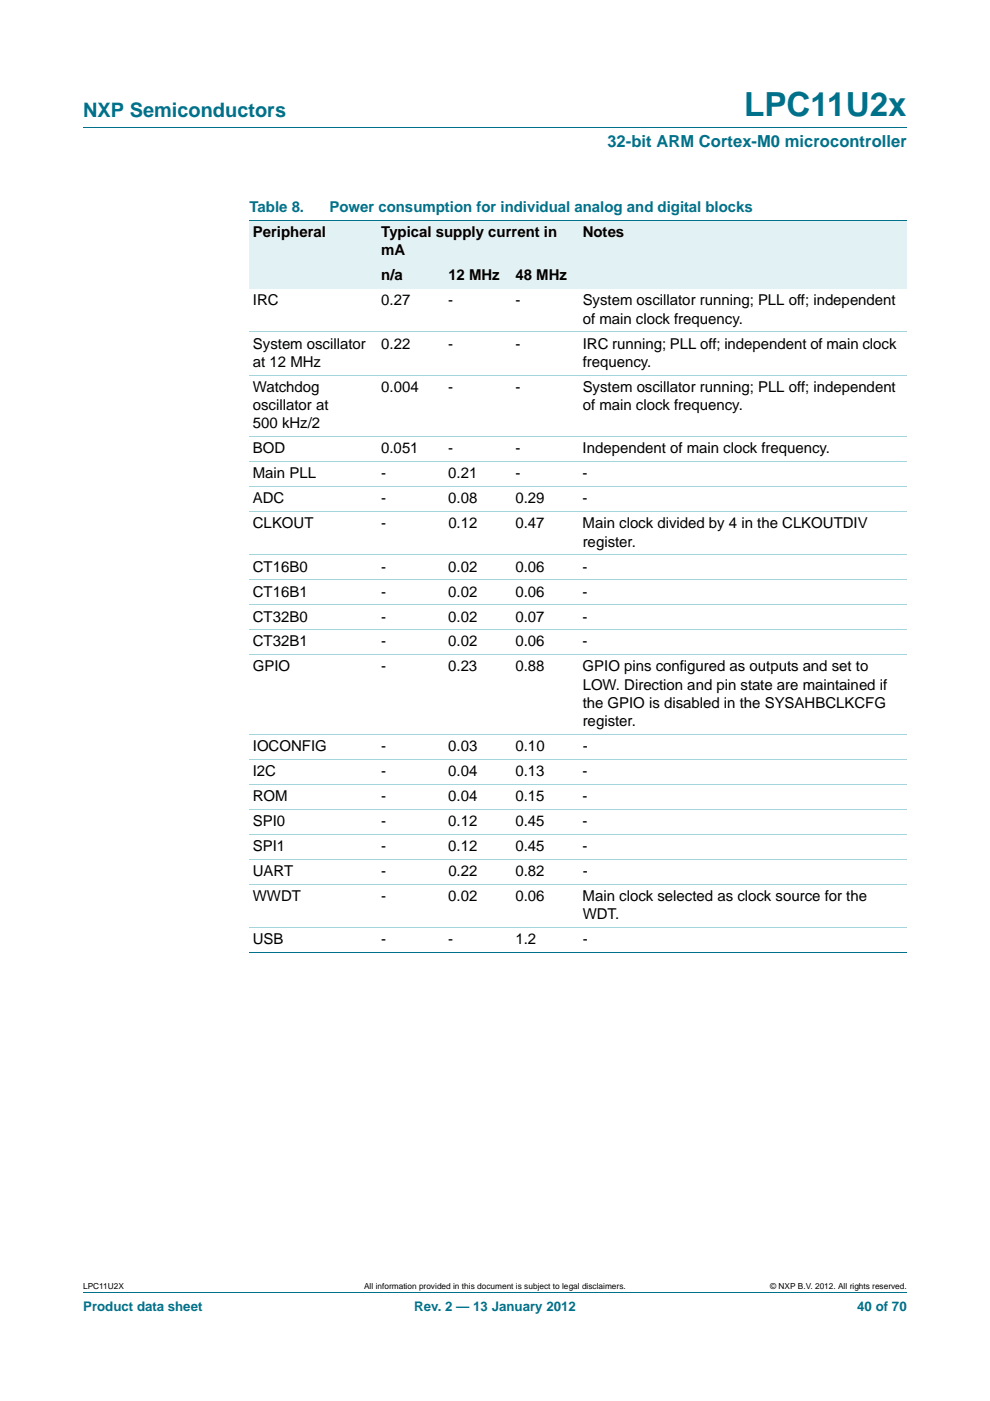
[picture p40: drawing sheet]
<svg xmlns="http://www.w3.org/2000/svg" width="210mm" height="297mm" viewBox="0 0 210 297" stroke-linecap="round" stroke-linejoin="round" font-family="sans-serif">
<defs><g id="words">
<text font-size="7" fill="#00718a" x="157.8" y="24.6">LPC11U2x</text>
<text font-size="4.2" fill="#00718a" x="17.6" y="24.9">NXP Semiconductors</text>
<text font-size="3.5" fill="#00718a" x="128.8" y="31.1">32-bit ARM Cortex-M0 microcontroller</text>
<g font-size="3.2" fill="#00718a">
<text x="52.9" y="45">Table 8.</text>
<text x="69.8" y="45">Power consumption for individual analog and digital blocks</text>
</g>
<g font-size="3.2">
<text x="53.6" y="50.3">Peripheral</text>
<text x="80.8" y="50.3">Typical supply current in</text>
<text x="123.5" y="50.3">Notes</text>
<text x="80.8" y="54.1">mA</text>
<text x="80.8" y="59.4">n/a</text>
<text x="95.1" y="59.4">12 MHz</text>
<text x="109.3" y="59.4">48 MHz</text>
<text x="53.6" y="64.7">IRC</text>
<text x="80.8" y="64.7">0.27</text>
<text x="95.1" y="64.7">-</text>
<text x="109.3" y="64.7">-</text>
<text x="123.5" y="64.7">System oscillator running; PLL off; independent</text>
<text x="123.6" y="68.6">of main clock frequency.</text>
<text x="53.6" y="73.9">System oscillator</text>
<text x="53.6" y="77.8">at 12 MHz</text>
<text x="80.8" y="73.9">0.22</text>
<text x="95.1" y="73.9">-</text>
<text x="109.3" y="73.9">-</text>
<text x="123.5" y="73.9">IRC running; PLL off; independent of main clock</text>
<text x="123.5" y="77.8">frequency.</text>
<text x="53.6" y="83.1">Watchdog</text>
<text x="80.8" y="83.1">0.004</text>
<text x="95.1" y="83.1">-</text>
<text x="109.3" y="83.1">-</text>
<text x="123.5" y="83.1">System oscillator running; PLL off; independent</text>
<text x="53.6" y="87">oscillator at</text>
<text x="123.5" y="87">of main clock frequency.</text>
<text x="53.6" y="90.8">500 kHz/2</text>
<text x="53.6" y="96.1">BOD</text>
<text x="53.6" y="101.4">Main PLL</text>
<text x="80.8" y="96.1">0.051</text>
<text x="80.8" y="101.4">-</text>
<text x="95" y="96.1">-</text>
<text x="95" y="101.4">0.21</text>
<text x="109.3" y="101.4">-</text>
<text x="109.3" y="96.1">-</text>
<text x="123.5" y="101.4">-</text>
<text x="123.5" y="96.1">Independent of main clock frequency.</text>
<text x="53.6" y="106.7">ADC</text>
<text x="80.8" y="106.7">-</text>
<text x="95.1" y="106.7">0.08</text>
<text x="109.3" y="106.7">0.29</text>
<text x="123.5" y="106.7">-</text>
<text x="53.6" y="112">CLKOUT</text>
<text x="80.8" y="112">-</text>
<text x="95.1" y="112">0.12</text>
<text x="109.3" y="112">0.47</text>
<text x="123.5" y="112">Main clock divided by 4 in the CLKOUTDIV</text>
<text x="123.5" y="115.9">register.</text>
<text x="53.6" y="121.2">CT16B0</text>
<text x="80.8" y="121.2">-</text>
<text x="95.1" y="121.2">0.02</text>
<text x="109.3" y="121.2">0.06</text>
<text x="123.5" y="121.2">-</text>
<text x="53.6" y="126.5">CT16B1</text>
<text x="53.6" y="131.8">CT32B0</text>
<text x="80.8" y="126.5">-</text>
<text x="80.8" y="131.8">-</text>
<text x="95.1" y="126.5">0.02</text>
<text x="95.1" y="131.8">0.02</text>
<text x="109.3" y="126.5">0.06</text>
<text x="109.3" y="131.8">0.07</text>
<text x="123.5" y="126.5">-</text>
<text x="123.5" y="131.8">-</text>
<text x="53.6" y="137.1">CT32B1</text>
<text x="80.8" y="137.1">-</text>
<text x="95.1" y="137.1">0.02</text>
<text x="109.3" y="137.1">0.06</text>
<text x="123.5" y="137.1">-</text>
<text x="53.6" y="142.4">GPIO</text>
<text x="80.8" y="142.4">-</text>
<text x="95" y="142.4">0.23</text>
<text x="109.3" y="142.4">0.88</text>
<text x="123.5" y="142.4">GPIO pins configured as outputs and set to</text>
<text x="123.5" y="146.2">LOW. Direction and pin state are maintained if</text>
<text x="123.5" y="150.1">the GPIO is disabled in the SYSAHBCLKCFG</text>
<text x="123.5" y="154">register.</text>
<text x="53.6" y="159.3">IOCONFIG</text>
<text x="80.8" y="159.3">-</text>
<text x="95" y="159.3">0.03</text>
<text x="109.3" y="159.3">0.10</text>
<text x="123.6" y="159.3">-</text>
<text x="53.6" y="164.6">I2C</text>
<text x="80.8" y="164.6">-</text>
<text x="95" y="164.6">0.04</text>
<text x="109.3" y="164.6">0.13</text>
<text x="123.5" y="164.6">-</text>
<text x="53.6" y="169.9">ROM</text>
<text x="80.8" y="169.9">-</text>
<text x="95" y="169.9">0.04</text>
<text x="109.3" y="169.9">0.15</text>
<text x="123.5" y="169.9">-</text>
<text x="53.6" y="175.2">SPI0</text>
<text x="80.8" y="175.2">-</text>
<text x="95" y="175.2">0.12</text>
<text x="109.3" y="175.2">0.45</text>
<text x="123.5" y="175.2">-</text>
<text x="53.6" y="180.5">SPI1</text>
<text x="53.6" y="185.8">UART</text>
<text x="80.8" y="180.5">-</text>
<text x="80.8" y="185.8">-</text>
<text x="95" y="180.5">0.12</text>
<text x="95.1" y="185.8">0.22</text>
<text x="109.3" y="180.5">0.45</text>
<text x="109.3" y="185.8">0.82</text>
<text x="123.5" y="180.5">-</text>
<text x="123.5" y="185.8">-</text>
<text x="53.6" y="191.1">WWDT</text>
<text x="80.8" y="191.1">-</text>
<text x="95.1" y="191.1">0.02</text>
<text x="109.3" y="191.1">0.06</text>
<text x="123.5" y="191.1">Main clock selected as clock source for the</text>
<text x="123.5" y="194.9">WDT.</text>
<text x="53.6" y="200.2">USB</text>
<text x="80.8" y="200.2">-</text>
<text x="95.1" y="200.2">-</text>
<text x="109.3" y="200.2">1.2</text>
<text x="123.5" y="200.2">-</text>
</g>
<g font-size="2.8" fill="#00718a">
<text x="17.6" y="277.9">Product data sheet</text>
<text x="87.8" y="277.9">Rev. 2 — 13 January 2012</text>
<text x="181.8" y="277.9">40 of 70</text>
</g>
<g font-size="1.8">
<text x="17.6" y="273.3">LPC11U2X</text>
<text x="77.2" y="273.3">All information provided in this document is subject to legal disclaimers.</text>
<text x="163.3" y="273.3">© NXP B.V. 2012. All rights reserved.</text>
</g>
</g></defs>
<path d="M17.6 27h174.7M17.6 273.9h174.7" fill="none" stroke="#00718a" stroke-width=".21"/>
<g fill="#e2f1f4">
<path d="M52.9 46.7h27.2v9.2h-27.2z"/>
<path d="M80.1 46.7h42.7v9.2h-42.7z"/>
<path d="M122.8 46.7h69.5v9.2h-69.5z"/>
<path d="M52.9 55.9h27.2v5.3h-27.2z"/>
<path d="M80.1 55.9h14.3v5.3h-14.3z"/>
<path d="M94.4 55.9h14.2v5.3h-14.2z"/>
<path d="M108.6 55.9h14.2v5.3h-14.2z"/>
<path d="M122.8 55.9h69.5v5.3h-69.5z"/>
</g>
<path d="M52.9 46.7h139.4M52.9 202h139.4" fill="none" stroke="#00718a" stroke-width=".21"/>
<g fill="none" stroke="#a5d5dc" stroke-width=".21">
<path d="M52.9 70.4h139.4M52.9 79.5h139.4M52.9 92.6h139.4M52.9 97.9h139.4M52.9 103.2h139.4M52.9 108.5h139.4M52.9 117.6h139.4M52.9 122.9h139.4M52.9 128.2h139.4M52.9 133.5h139.4M52.9 138.8h139.4M52.9 155.7h139.4"/>
<path d="M52.9 161h139.4M52.9 166.3h139.4M52.9 171.6h139.4M52.9 176.9h139.4M52.9 182.2h139.4M52.9 187.5h139.4M52.9 196.7h139.4"/>
</g>
<use href="#words"/>
</svg>
